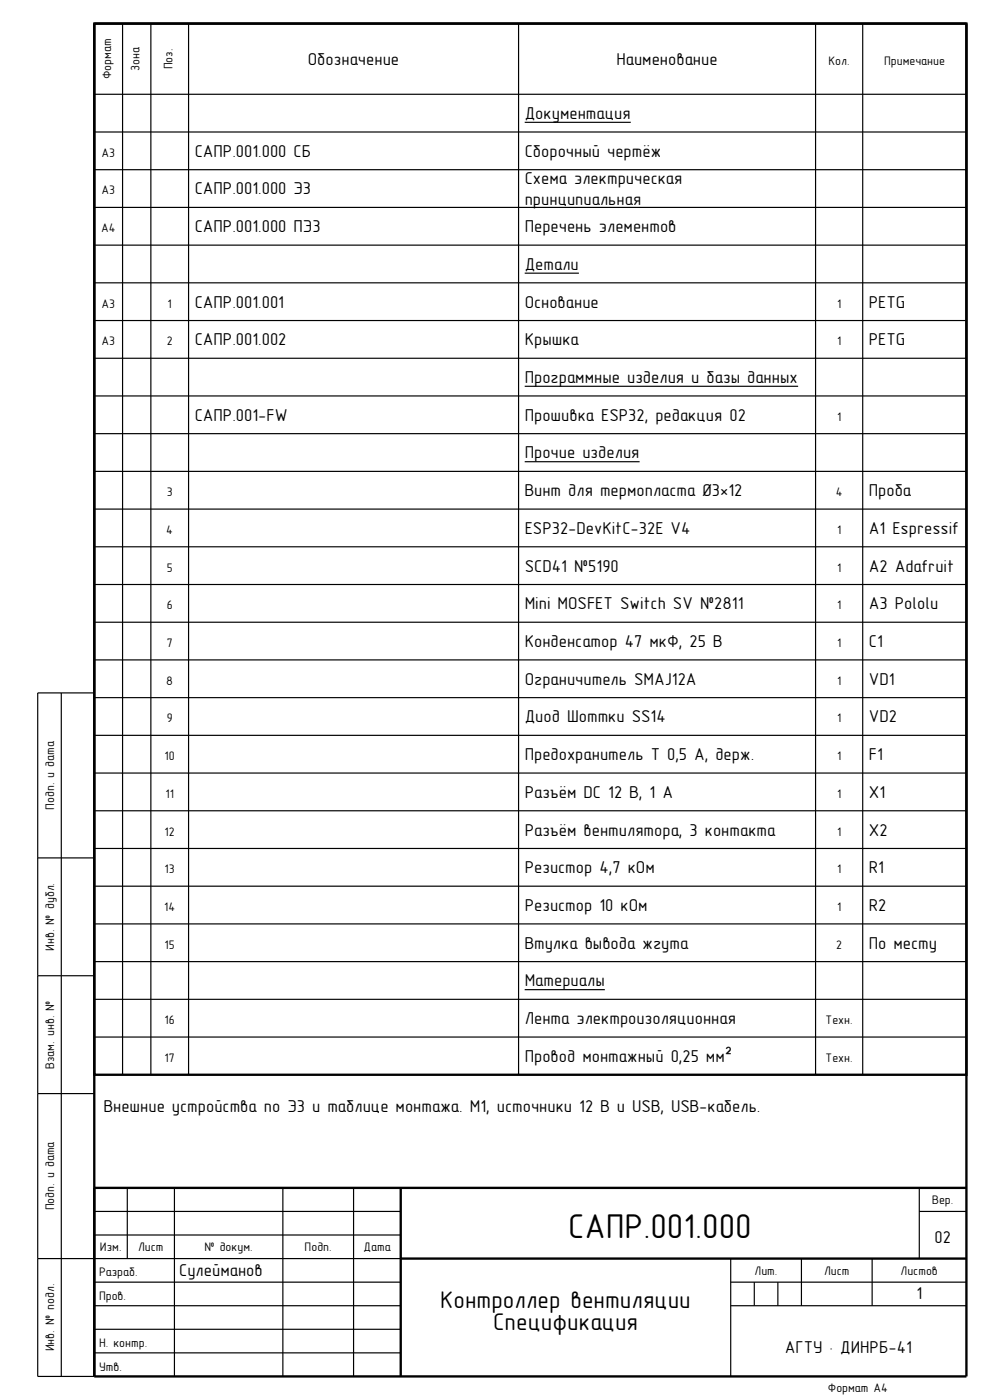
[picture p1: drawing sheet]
<svg xmlns="http://www.w3.org/2000/svg" width="210mm" height="297mm" viewBox="0 0 210 297" stroke-linecap="round" stroke-linejoin="round" font-family="sans-serif">
<defs><g id="words">
<text font-size="7.3" x="120.5" y="262.7">САПР.001.000</text>
<g font-size="5.1">
<text x="93.4" y="277.5">Контроллер вентиляции</text>
<text x="104.6" y="282.1">Спецификация</text>
</g>
<g font-size="3.7">
<text x="65.3" y="13.8">Обозначение</text>
<text x="130.7" y="13.8">Наименование</text>
<text x="111.3" y="25.2">Документация</text>
<text x="41.3" y="33.2">САПР.001.000 СБ</text>
<text x="111.3" y="33.2">Сборочный чертёж</text>
<text x="41.3" y="41.3">САПР.001.000 Э3</text>
<text x="111.3" y="39">Схема электрическая</text>
<text x="111.3" y="43.4">принципиальная</text>
<text x="41.3" y="49.2">САПР.001.000 ПЭ3</text>
<text x="111.3" y="49.2">Перечень элементов</text>
<text x="111.3" y="57.2">Детали</text>
<text x="41.3" y="65.3">САПР.001.001</text>
<text x="111.3" y="65.3">Основание</text>
<text x="184.3" y="65.3">PETG</text>
<text x="41.3" y="73.2">САПР.001.002</text>
<text x="111.3" y="73.2">Крышка</text>
<text x="184.3" y="73.2">PETG</text>
<text x="111.3" y="81.2">Программные изделия и базы данных</text>
<text x="41.3" y="89.3">САПР.001-FW</text>
<text x="111.3" y="89.3">Прошивка ESP32, редакция 02</text>
<text x="111.3" y="97.2">Прочие изделия</text>
<text x="111.3" y="105.3">Винт для термопласта Ø3×12</text>
<text x="184.3" y="105.3">Проба</text>
<text x="111.3" y="113.3">ESP32-DevKitC-32E V4</text>
<text x="184.3" y="113.3">A1 Espressif</text>
<text x="111.3" y="121.2">SCD41 №5190</text>
<text x="184.3" y="121.2">A2 Adafruit</text>
<text x="111.3" y="129.3">Mini MOSFET Switch SV №2811</text>
<text x="184.3" y="129.3">A3 Pololu</text>
<text x="111.3" y="137.3">Конденсатор 47 мкФ, 25 В</text>
<text x="184.3" y="137.3">C1</text>
<text x="111.3" y="145.2">Ограничитель SMAJ12A</text>
<text x="184.3" y="145.2">VD1</text>
<text x="111.3" y="153.3">Диод Шоттки SS14</text>
<text x="184.3" y="153.3">VD2</text>
<text x="111.3" y="161.3">Предохранитель T 0,5 А, держ.</text>
<text x="184.3" y="161.3">F1</text>
<text x="111.3" y="169.2">Разъём DC 12 В, 1 А</text>
<text x="184.3" y="169.2">X1</text>
<text x="111.3" y="177.3">Разъём вентилятора, 3 контакта</text>
<text x="184.3" y="177.3">X2</text>
<text x="111.3" y="185.2">Резистор 4,7 кОм</text>
<text x="184.3" y="185.2">R1</text>
<text x="111.3" y="193.2">Резистор 10 кОм</text>
<text x="184.3" y="193.2">R2</text>
<text x="111.3" y="201.3">Втулка вывода жгута</text>
<text x="184.3" y="201.3">По месту</text>
<text x="111.3" y="209.2">Материалы</text>
<text x="111.3" y="217.2">Лента электроизоляционная</text>
<text x="111.3" y="225.3">Провод монтажный 0,25 мм²</text>
<text x="22" y="236">Внешние устройства по Э3 и таблице монтажа. M1, источники 12 В и USB, USB-кабель.</text>
<text x="198.2" y="263.7">02</text>
<text x="38" y="270.6">Сулейманов</text>
<text x="194.4" y="275.5">1</text>
<text x="166.5" y="287">АГТУ · ДИНРБ-41</text>
</g>
<g font-size="2.6">
<text x="23.6" y="16.8" transform="rotate(-90 23.6 16.8)">Формат</text>
<text x="29.6" y="15" transform="rotate(-90 29.6 15)">Зона</text>
<text x="36.6" y="14.7" transform="rotate(-90 36.6 14.7)">Поз.</text>
<text x="175.8" y="13.8">Кол.</text>
<text x="187.5" y="13.8">Примечание</text>
<text x="21.6" y="33.2">А3</text>
<text x="21.6" y="41.3">А3</text>
<text x="21.5" y="49.2">А4</text>
<text x="21.6" y="65.3">А3</text>
<text x="35.6" y="65.3">1</text>
<text x="177.5" y="65.3">1</text>
<text x="21.6" y="73.2">А3</text>
<text x="35.4" y="73.2">2</text>
<text x="177.5" y="73.2">1</text>
<text x="177.5" y="89.3">1</text>
<text x="35.4" y="105.3">3</text>
<text x="177.3" y="105.3">4</text>
<text x="35.3" y="113.3">4</text>
<text x="177.5" y="113.3">1</text>
<text x="35.4" y="121.2">5</text>
<text x="177.5" y="121.2">1</text>
<text x="35.4" y="129.3">6</text>
<text x="177.5" y="129.3">1</text>
<text x="35.4" y="137.3">7</text>
<text x="177.5" y="137.3">1</text>
<text x="35.3" y="145.2">8</text>
<text x="177.5" y="145.2">1</text>
<text x="35.4" y="153.3">9</text>
<text x="177.5" y="153.3">1</text>
<text x="34.9" y="161.3">10</text>
<text x="177.5" y="161.3">1</text>
<text x="11.5" y="171.8" transform="rotate(-90 11.5 171.8)">Подп. и дата</text>
<text x="35.1" y="169.2">11</text>
<text x="177.5" y="169.2">1</text>
<text x="34.9" y="177.3">12</text>
<text x="177.5" y="177.3">1</text>
<text x="34.9" y="185.2">13</text>
<text x="177.5" y="185.2">1</text>
<text x="34.8" y="193.2">14</text>
<text x="177.5" y="193.2">1</text>
<text x="11.5" y="201.7" transform="rotate(-90 11.5 201.7)">Инв. № дубл.</text>
<text x="34.9" y="201.3">15</text>
<text x="177.4" y="201.3">2</text>
<text x="34.9" y="217.2">16</text>
<text x="175.1" y="217.2">Техн.</text>
<text x="11.5" y="226.7" transform="rotate(-90 11.5 226.7)">Взам. инв. №</text>
<text x="34.9" y="225.3">17</text>
<text x="175.1" y="225.3">Техн.</text>
<text x="11.5" y="256.8" transform="rotate(-90 11.5 256.8)">Подп. и дата</text>
<text x="197.7" y="255.5">Вер.</text>
<text x="21.2" y="265.4">Изм.</text>
<text x="29.3" y="265.4">Лист</text>
<text x="43.4" y="265.4">№ докум.</text>
<text x="64.6" y="265.4">Подп.</text>
<text x="77.1" y="265.4">Дата</text>
<text x="21" y="275.8">Пров.</text>
<text x="21" y="270.8">Разраб.</text>
<text x="160.1" y="270.4">Лит.</text>
<text x="174.8" y="270.4">Лист</text>
<text x="191" y="270.4">Листов</text>
<text x="11.5" y="286.7" transform="rotate(-90 11.5 286.7)">Инв. № подл.</text>
<text x="21" y="285.8">Н. контр.</text>
<text x="21" y="290.8">Утв.</text>
<text x="175.6" y="295.4">Формат А4</text>
</g>
</g></defs>
<path d="M20 5h185v223h-185zM20 5h185v287h-185zM20 252h185M85 252v40M85 267h120" fill="none" stroke="#000" stroke-width=".5"/>
<g fill="none" stroke="#000" stroke-width=".25">
<path d="M20 20h185M26 5v223M32 5v223M40 5v223M110 5v223M173 5v223M183 5v223M20 28h185M20 36h185M111.3 26h22.5M20 44h185M20 52h185"/>
<path d="M111.3 58h11.5M20 60h185M20 68h185M20 76h185M20 84h185M20 92h185M111.3 81.9h58M111.3 98h24.4M20 100h185M20 108h185M20 116h185M20 124h185"/>
<path d="M20 132h185M20 140h185M13 147v145M20 147h-12v145h12M20 148h185M20 156h185M20 164h185M20 172h185M8 182h12M20 180h185M20 188h185M20 196h185"/>
<path d="M8 207h12M20 204h185M20 212h185M111.3 210h17M8 232h12M20 220h185M20 257h65M27 252v15M37 252v40M60 252v40M75 252v40M195 257h10"/>
<path d="M195 252v15M8 267h77M20 277h65M20 272h65M20 262h65M155 277h50M155 272h50M155 267v25M160 272v5M165 272v5M170 267v10M185 267v10"/>
<path d="M20 287h65M20 282h65"/>
</g>
<use href="#words"/>
</svg>
